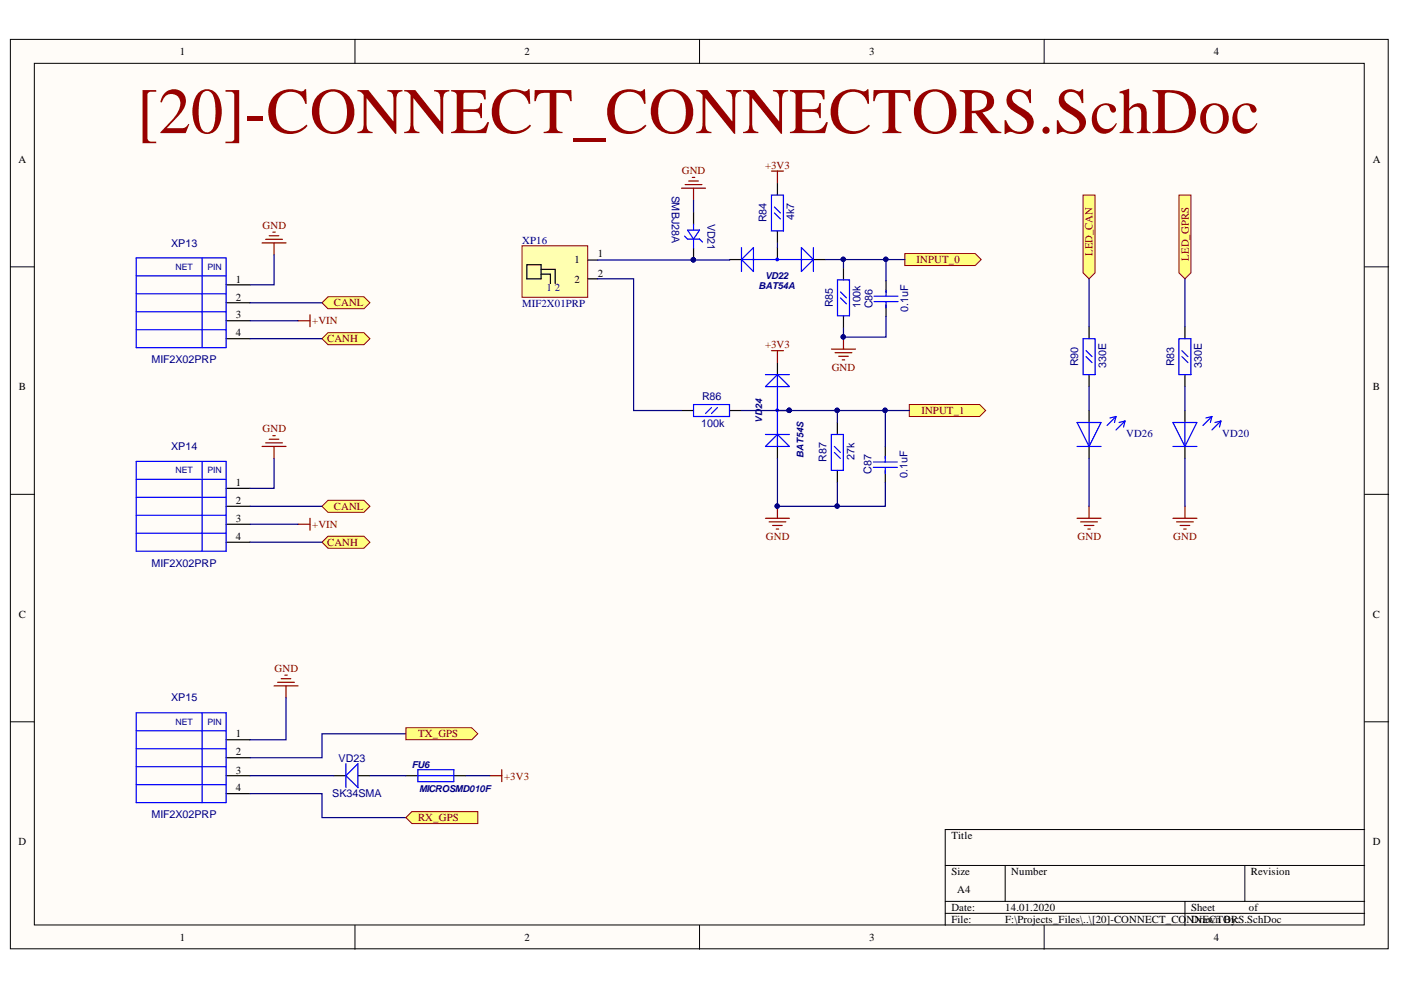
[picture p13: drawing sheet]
<svg xmlns="http://www.w3.org/2000/svg" width="297mm" height="210mm" viewBox="0 0 297 210" stroke-linecap="round" stroke-linejoin="round" font-family="sans-serif">
<defs><g id="words">
<text font-size="13.8" fill="#980000" x="29" y="28.2">[20]-CONNECT_CONNECTORS.SchDoc</text>
<g font-size="2.3">
<text x="38.1" y="11.7">1</text>
<text x="111.2" y="11.7">2</text>
<text x="184.3" y="11.7">3</text>
<text x="257.4" y="11.7">4</text>
<text x="3.9" y="34.5">A</text>
<text x="291.1" y="34.5">A</text>
<text x="50" y="59.9">1</text>
<text x="121.8" y="55.9">1</text>
<text x="121.8" y="59.9">2</text>
<text x="126.8" y="54.6">1</text>
<text x="126.8" y="58.6">2</text>
<text x="50" y="63.7">2</text>
<text x="50" y="71.3">4</text>
<text x="50" y="67.5">3</text>
<text x="4" y="82.7">B</text>
<text x="291.1" y="82.7">B</text>
<text x="50" y="106.9">2</text>
<text x="50" y="103">1</text>
<text x="50" y="110.7">3</text>
<text x="50" y="114.5">4</text>
<text x="4" y="131">C</text>
<text x="291.1" y="131">C</text>
<text x="50" y="160.1">2</text>
<text x="50" y="156.3">1</text>
<text x="50" y="167.8">4</text>
<text x="50" y="164">3</text>
<text x="3.9" y="179.2">D</text>
<text x="201.7" y="177.9">Title</text>
<text x="291.1" y="179.2">D</text>
<text x="201.7" y="185.6">Size</text>
<text x="214.4" y="185.6">Number</text>
<text x="265.2" y="185.6">Revision</text>
<text x="203" y="189.4">A4</text>
<text x="201.7" y="193.2">Date:</text>
<text x="201.7" y="195.7">File:</text>
<text x="213.1" y="193.2">14.01.2020</text>
<text x="213.1" y="195.7">F:\Projects_Files\..\[20]-CONNECT_CO</text>
<text x="251.6" y="195.7">NDNrawn By:</text>
<text x="252.5" y="193.2">Sheet</text>
<text x="254.9" y="195.7">ECTORS.SchDoc</text>
<text x="264.8" y="193.2">of</text>
<text x="38.1" y="199.5">1</text>
<text x="111.2" y="199.5">2</text>
<text x="184.3" y="199.5">3</text>
<text x="257.4" y="199.5">4</text>
</g>
<g font-size="2.3" fill="#800000">
<text x="162.2" y="35.7">+3V3</text>
<text x="144.5" y="36.8">GND</text>
<text x="55.6" y="48.5">GND</text>
<text x="194.3" y="55.9">INPUT_0</text>
<text x="231.6" y="54.3" transform="rotate(-90 231.6 54.3)">LED_CAN</text>
<text x="252" y="55.3" transform="rotate(-90 252 55.3)">LED_GPRS</text>
<text x="70.8" y="65">CANL</text>
<text x="66.2" y="68.8">+VIN</text>
<text x="69.3" y="72.6">CANH</text>
<text x="162.2" y="73.9">+3V3</text>
<text x="176.3" y="78.6">GND</text>
<text x="195.4" y="87.8">INPUT_1</text>
<text x="55.6" y="91.6">GND</text>
<text x="66.2" y="112">+VIN</text>
<text x="70.8" y="108.2">CANL</text>
<text x="69.3" y="115.8">CANH</text>
<text x="162.4" y="114.5">GND</text>
<text x="228.4" y="114.5">GND</text>
<text x="248.7" y="114.5">GND</text>
<text x="58.2" y="142.4">GND</text>
<text x="88.6" y="156.3">TX_GPS</text>
<text x="106.9" y="165.3">+3V3</text>
<text x="88.6" y="174.1">RX_GPS</text>
</g>
<g font-size="2.3" fill="#000080">
<text x="142.4" y="41.5" transform="rotate(90 142.4 41.5)">SMBJ28A</text>
<text x="150" y="47.4" transform="rotate(90 150 47.4)">VD21</text>
<text x="162.5" y="47.2" transform="rotate(-90 162.5 47.2)">R84</text>
<text x="168.4" y="46.6" transform="rotate(-90 168.4 46.6)">4k7</text>
<text x="36.3" y="52.3">XP13</text>
<text x="110.7" y="51.6">XP16</text>
<text x="110.7" y="65.1">MIF2X01PRP</text>
<text x="115.9" y="61.6">1</text>
<text x="117.6" y="61.6">2</text>
<text x="176.6" y="65.1" transform="rotate(-90 176.6 65.1)">R85</text>
<text x="182.4" y="65.3" transform="rotate(-90 182.4 65.3)">100k</text>
<text x="185" y="65.3" transform="rotate(-90 185 65.3)">C86</text>
<text x="192.6" y="66.2" transform="rotate(-90 192.6 66.2)">0.1uF</text>
<text x="32.1" y="77.1">MIF2X02PRP</text>
<text x="228.6" y="77.7" transform="rotate(-90 228.6 77.7)">R90</text>
<text x="234.5" y="78" transform="rotate(-90 234.5 78)">330E</text>
<text x="249" y="77.7" transform="rotate(-90 249 77.7)">R83</text>
<text x="254.8" y="78" transform="rotate(-90 254.8 78)">330E</text>
<text x="148.8" y="84.8">R86</text>
<text x="36.3" y="95.5">XP14</text>
<text x="148.7" y="90.6">100k</text>
<text x="238.7" y="92.6">VD26</text>
<text x="259.1" y="92.6">VD20</text>
<text x="175.2" y="97.9" transform="rotate(-90 175.2 97.9)">R87</text>
<text x="181.2" y="97.5" transform="rotate(-90 181.2 97.5)">27k</text>
<text x="184.8" y="100.5" transform="rotate(-90 184.8 100.5)">C87</text>
<text x="192.4" y="101.3" transform="rotate(-90 192.4 101.3)">0.1uF</text>
<text x="32.1" y="120.2">MIF2X02PRP</text>
<text x="36.3" y="148.7">XP15</text>
<text x="71.8" y="161.5">VD23</text>
<text x="32.1" y="173.5">MIF2X02PRP</text>
<text x="70.4" y="169.1">SK34SMA</text>
</g>
<g font-size="2" fill="#000080">
<text x="162.3" y="59.1">VD22</text>
<text x="160.8" y="61.2">BAT54A</text>
<text x="161.6" y="89.6" transform="rotate(-90 161.6 89.6)">VD</text>
<text x="161.6" y="86.7" transform="rotate(-90 161.6 86.7)">24</text>
<text x="170.4" y="97.2" transform="rotate(-90 170.4 97.2)">BAT54S</text>
<text x="87.3" y="162.8">FU6</text>
<text x="88.9" y="167.9">MICROSMD010F</text>
</g>
<g font-size="1.9" fill="#000080">
<text x="37.2" y="57.2">NET</text>
<text x="44" y="57.2">PIN</text>
<text x="37.2" y="100.4">NET</text>
<text x="44" y="100.4">PIN</text>
<text x="37.2" y="153.7">NET</text>
<text x="44" y="153.7">PIN</text>
</g>
</g></defs>
<g fill="#fffcf8" stroke="#000" stroke-width=".21">
<path d="M2.2 8.4h292.1v192.8h-292.1z"/>
<path d="M7.3 13.4h281.9v182.7h-281.9z"/>
</g>
<g fill="none" stroke="#000" stroke-width=".21">
<path d="M75.3 8.4v5M148.3 8.4v5M221.4 8.4v5M2.2 56.6h5.1M289.3 56.6h5.1M2.2 104.8h5.1M289.3 104.8h5.1M2.2 153h5.1M289.3 153h5.1M289.3 175.9h-88.9v20.3M75.3 196.2v5.1M148.3 196.2v5.1"/>
<path d="M200.4 183.5h88.9M200.4 191.1h88.9M200.4 193.7h88.9M213.1 183.5v7.6M221.4 196.2v5.1M251.2 191.1v5.1M263.9 183.5v7.6"/>
</g>
<path d="M47.9 71.8h5.1M47.9 64.2h5.1M47.9 68h5.1M47.9 60.4h5.1" fill="none" stroke="#000" stroke-width=".25"/>
<path d="M28.9 54.7h19v19h-19zM28.9 58.5h19M42.9 54.7v19M28.9 69.9h19M28.9 66.1h19M28.9 62.3h19" fill="none" stroke="#00f" stroke-width=".25"/>
<path d="M55.6 51.5h5M56.3 50.7h3.6M57.1 50h2M57.8 49.2h.6M58.1 51.5v2.5" fill="none" stroke="#800000" stroke-width=".25"/>
<g fill="#ffff80" stroke="#800000" stroke-width=".21">
<path d="M68.3 64.2l1.2-1.3h7.7l1.2 1.3-1.2 1.3h-7.7z" fill-rule="evenodd"/>
<path d="M68.3 71.8l1.2-1.3h7.7l1.2 1.3-1.2 1.3h-7.7z" fill-rule="evenodd"/>
</g>
<path d="M63.2 68h2.5M65.7 66.7v2.6M55.6 94.7h5M56.3 93.9h3.6M57.1 93.1h2M57.8 92.4h.6M58.1 94.7v2.5" fill="none" stroke="#800000" stroke-width=".25"/>
<path d="M47.9 115h5.1M47.9 107.3h5.1M47.9 111.2h5.1M47.9 103.5h5.1" fill="none" stroke="#000" stroke-width=".25"/>
<path d="M28.9 97.8h19v19.1h-19zM42.9 97.8v19.1M28.9 113.1h19M28.9 109.3h19M28.9 105.4h19M28.9 101.6h19" fill="none" stroke="#00f" stroke-width=".25"/>
<g fill="#ffff80" stroke="#800000" stroke-width=".21">
<path d="M68.3 107.3l1.2-1.2h7.7l1.2 1.2-1.2 1.3h-7.7z" fill-rule="evenodd"/>
<path d="M68.3 115l1.2-1.3h7.7l1.2 1.3-1.2 1.2h-7.7z" fill-rule="evenodd"/>
</g>
<g fill="none" stroke="#800000" stroke-width=".25">
<path d="M63.2 111.2h2.5M65.7 109.9v2.5M248.7 109.9h5.1M249.5 110.6h3.5M250.2 111.4h2M251 112.2h.5M251.2 107.3v2.6M58.1 145.4h5.1M58.9 144.7h3.5M59.6 143.9h2.1M60.4 143.1h.5M60.6 145.4v2.6"/>
<path d="M103.8 164.5h2.6M106.4 163.2v2.5"/>
</g>
<path d="M251.2 69.3v2.5M251.2 79.4v2.6M251.2 87v2.6M251.2 94.7v2.5M47.9 156.8h5.1M47.9 168.3h5.1M47.9 160.7h5.1M47.9 164.5h5.1M70.8 164.5h2.6M75.9 164.5h2.5M86.1 164.5h2.5M96.2 164.5h2.6" fill="none" stroke="#000" stroke-width=".25"/>
<g fill="none" stroke="#00f" stroke-width=".25">
<path d="M250 71.8h2.5v7.6h-2.5zM250.6 75.6l1.3 1.3M250.6 74.3l1.3 1.3M248.7 89.6h5.1l-2.6 5.1zM248.7 94.7h5.1M251.2 89.6v5.1M256.9 88.3l-1.9 1.9M256.9 88.3l-.3 1.3M256.9 88.3l-1.2 .3M258.9 89.3l-2 1.9M258.9 89.3l-.4 1.2M258.9 89.3l-1.3 .3"/>
<path d="M28.9 151.1h19v19.1h-19zM28.9 158.8h19M28.9 154.9h19M42.9 151.1v19.1M28.9 166.4h19M28.9 162.6h19M73.4 164.5l2.5-2.6v5.1zM73.4 161.9v5.1M88.6 163.2h7.6v2.5h-7.6zM88.6 164.5h7.6"/>
</g>
<path d="M250 41.4h2.5v16.4l-1.3 1.3-1.2-1.3z" fill-rule="evenodd" fill="#ffff80" stroke="#800000" stroke-width=".21"/>
<path d="M110.7 52.1h13.9v10.9h-13.9z" fill="#ffffb0" stroke="#800000" stroke-width=".21"/>
<g fill="none" stroke="#000" stroke-width=".25">
<path d="M164.8 38.8v2.6M111.7 56.1h3v3h-3zM114.7 57.1h3v3M114.7 58.1h2v2M124.7 55.1h2M124.7 59.1h2M154.7 55h2.5M164.8 49v2.5M164.8 52.5v2.5M172.5 55h2.5M178.8 56.8v2.5M187.9 59.5v2.5"/>
<path d="M178.8 67v2.5M187.9 64.6v2.5"/>
</g>
<g fill="none" stroke="#00f" stroke-width=".25">
<path d="M157.2 55l2.5-2.5v5.1zM157.2 52.5v5.1M157.2 55h15.3M163.6 41.4h2.5v7.6h-2.5zM164.2 45.2l1.3 1.2M164.2 43.9l1.3 1.3M164.7 54.9l.1 .1zM169.9 52.5l2.6 2.5-2.6 2.6zM172.5 52.5v5.1M177.6 59.3h2.5v7.7h-2.5zM178.2 63.2l1.3 1.2M178.2 61.9l1.3 1.3"/>
<path d="M185.3 62.8h5.1M185.3 63.9h5.1M187.9 61.6v1.2M187.9 64.1v1.2"/>
<circle cx="164.8" cy="55" r=".27"/>
</g>
<path d="M163.6 36.3h2.5M164.8 36.3v2.5M176.3 74h5.1M177.1 74.8h3.5M177.8 75.5h2M178.6 76.3h.5M178.8 71.5v2.5" fill="none" stroke="#800000" stroke-width=".25"/>
<circle cx="178.8" cy="71.4" r=".46" fill="#000080" stroke="#000080" stroke-width=".21"/>
<path d="M191.8 53.8h15l1.2 1.2-1.2 1.3h-15z" fill-rule="evenodd" fill="#ffff80" stroke="#800000" stroke-width=".21"/>
<path d="M147 45v2.5M147 52.6v2.5M164.8 76.9v2.5M144.5 87h2.5M154.7 87h2.5M164.8 94.7v2.5M164.8 87h2.6M177.5 89.6v2.5M177.5 99.7v2.6M187.7 94.7v2.5M187.7 99.7v2.6" fill="none" stroke="#000" stroke-width=".25"/>
<g fill="#000080" stroke="#000080" stroke-width=".21">
<circle cx="147" cy="55.1" r=".46"/>
<circle cx="167.3" cy="87" r=".46"/>
<circle cx="164.8" cy="107.3" r=".46"/>
</g>
<g fill="none" stroke="#00f" stroke-width=".25">
<path d="M145.1 50.1l.7 .6h2.5l.6 .6M145.8 48.8h2.5l-1.3 1.9zM147 47.5v1.3M147 50.7v1.9M162.3 79.4h5.1M164.8 79.4v15.3M147 85.8h7.7v2.5h-7.7zM150.9 86.4l-1.3 1.3M152.1 86.4l-1.2 1.3M162.3 94.7l2.5-2.6 2.6 2.6zM162.3 92.1h5.1M162.3 82l2.5-2.6 2.6 2.6z"/>
<path d="M176.3 92.1h2.5v7.6h-2.5zM176.9 95.9l1.3 1.3M176.9 94.7l1.3 1.2M185.2 98h5M185.2 99.1h5M187.7 96.7v1.2M187.7 99.2v1.2"/>
<circle cx="164.8" cy="87" r=".09"/>
<circle cx="164.8" cy="87" r=".25"/>
</g>
<path d="M144.5 39.9h5.1M145.3 39.1h3.5M146 38.4h2.1M146.8 37.6h.5M147 39.9v2.5M163.6 74.3h2.5M164.8 74.3v2.6M162.3 109.9h5.1M163.1 110.6h3.5M163.8 111.4h2M164.6 112.2h.5M164.8 107.3v2.6" fill="none" stroke="#800000" stroke-width=".25"/>
<path d="M192.8 85.8h14.9l1.3 1.2-1.3 1.3h-14.9z" fill-rule="evenodd" fill="#ffff80" stroke="#800000" stroke-width=".21"/>
<g fill="none" stroke="#000080" stroke-width=".25">
<path d="M58.1 54v6.4h-5.1M126.7 59.1h7.6v27.9h10.2M147 42.4v2.6M154.7 55l-28 .1M164.8 51.5v1M175 55h3.8M178.8 56.8v-1.8h9.1v4.5M187.9 55h3.9M251.2 59.1v10.2M53 64.2h15.3M53 71.8h15.3M53 68h10.2"/>
<path d="M187.9 67.1v4.4h-9.1v-2M58.1 97.2v6.3h-5.1M157.2 87h20.3v2.6M164.8 97.2v10.1h12.7M177.5 87h15.3M187.7 87v7.7M251.2 82v5M251.2 97.2v10.1M53 107.3h15.3M53 115h15.3M53 111.2h10.2M177.5 102.3v5h10.2v-5"/>
<path d="M60.6 148v8.8h-7.6M86.1 155.6h-17.8v5.1h-15.3M53 168.3h15.3v5h17.8M53 164.5h17.8M78.4 164.5h7.7M98.8 164.5h5"/>
</g>
<g fill="#000080" stroke="#000080" stroke-width=".21">
<circle cx="178.8" cy="71.4" r=".46"/>
<circle cx="178.8" cy="55" r=".46"/>
<circle cx="187.8" cy="55" r=".46"/>
<circle cx="147" cy="55.1" r=".46"/>
<circle cx="177.5" cy="87" r=".46"/>
<circle cx="167.3" cy="87" r=".46"/>
<circle cx="164.8" cy="107.3" r=".46"/>
<circle cx="177.5" cy="107.3" r=".46"/>
<circle cx="187.6" cy="87" r=".46"/>
</g>
<g fill="#ffff80" stroke="#800000" stroke-width=".21">
<path d="M86.1 154.3h13.9l1.3 1.3-1.3 1.2h-13.9z" fill-rule="evenodd"/>
<path d="M86.1 173.3l1.2-1.2h14v2.5h-14z" fill-rule="evenodd"/>
</g>
<path d="M230.9 69.3v2.5M230.9 79.4v2.6M230.9 87v2.6M230.9 94.7v2.5" fill="none" stroke="#000" stroke-width=".25"/>
<path d="M229.6 71.8h2.6v7.6h-2.6zM230.3 75.6l1.2 1.3M230.3 74.3l1.2 1.3M228.4 89.6h5l-2.5 5.1zM228.4 94.7h5M230.9 89.6v5.1M236.6 88.3l-1.9 1.9M236.6 88.3l-.3 1.3M236.6 88.3l-1.3 .3M238.5 89.3l-1.9 1.9M238.5 89.3l-.3 1.2M238.5 89.3l-1.2 .3" fill="none" stroke="#00f" stroke-width=".25"/>
<path d="M228.4 109.9h5M229.1 110.6h3.6M229.9 111.4h2M230.6 112.2h.6M230.9 107.3v2.6" fill="none" stroke="#800000" stroke-width=".25"/>
<path d="M229.6 41.4h2.6v16.4l-1.3 1.3-1.3-1.3z" fill-rule="evenodd" fill="#ffff80" stroke="#800000" stroke-width=".21"/>
<path d="M230.9 59.1v10.2M230.9 82v5M230.9 97.2v10.1" fill="none" stroke="#000080" stroke-width=".25"/>
<use href="#words"/>
</svg>
